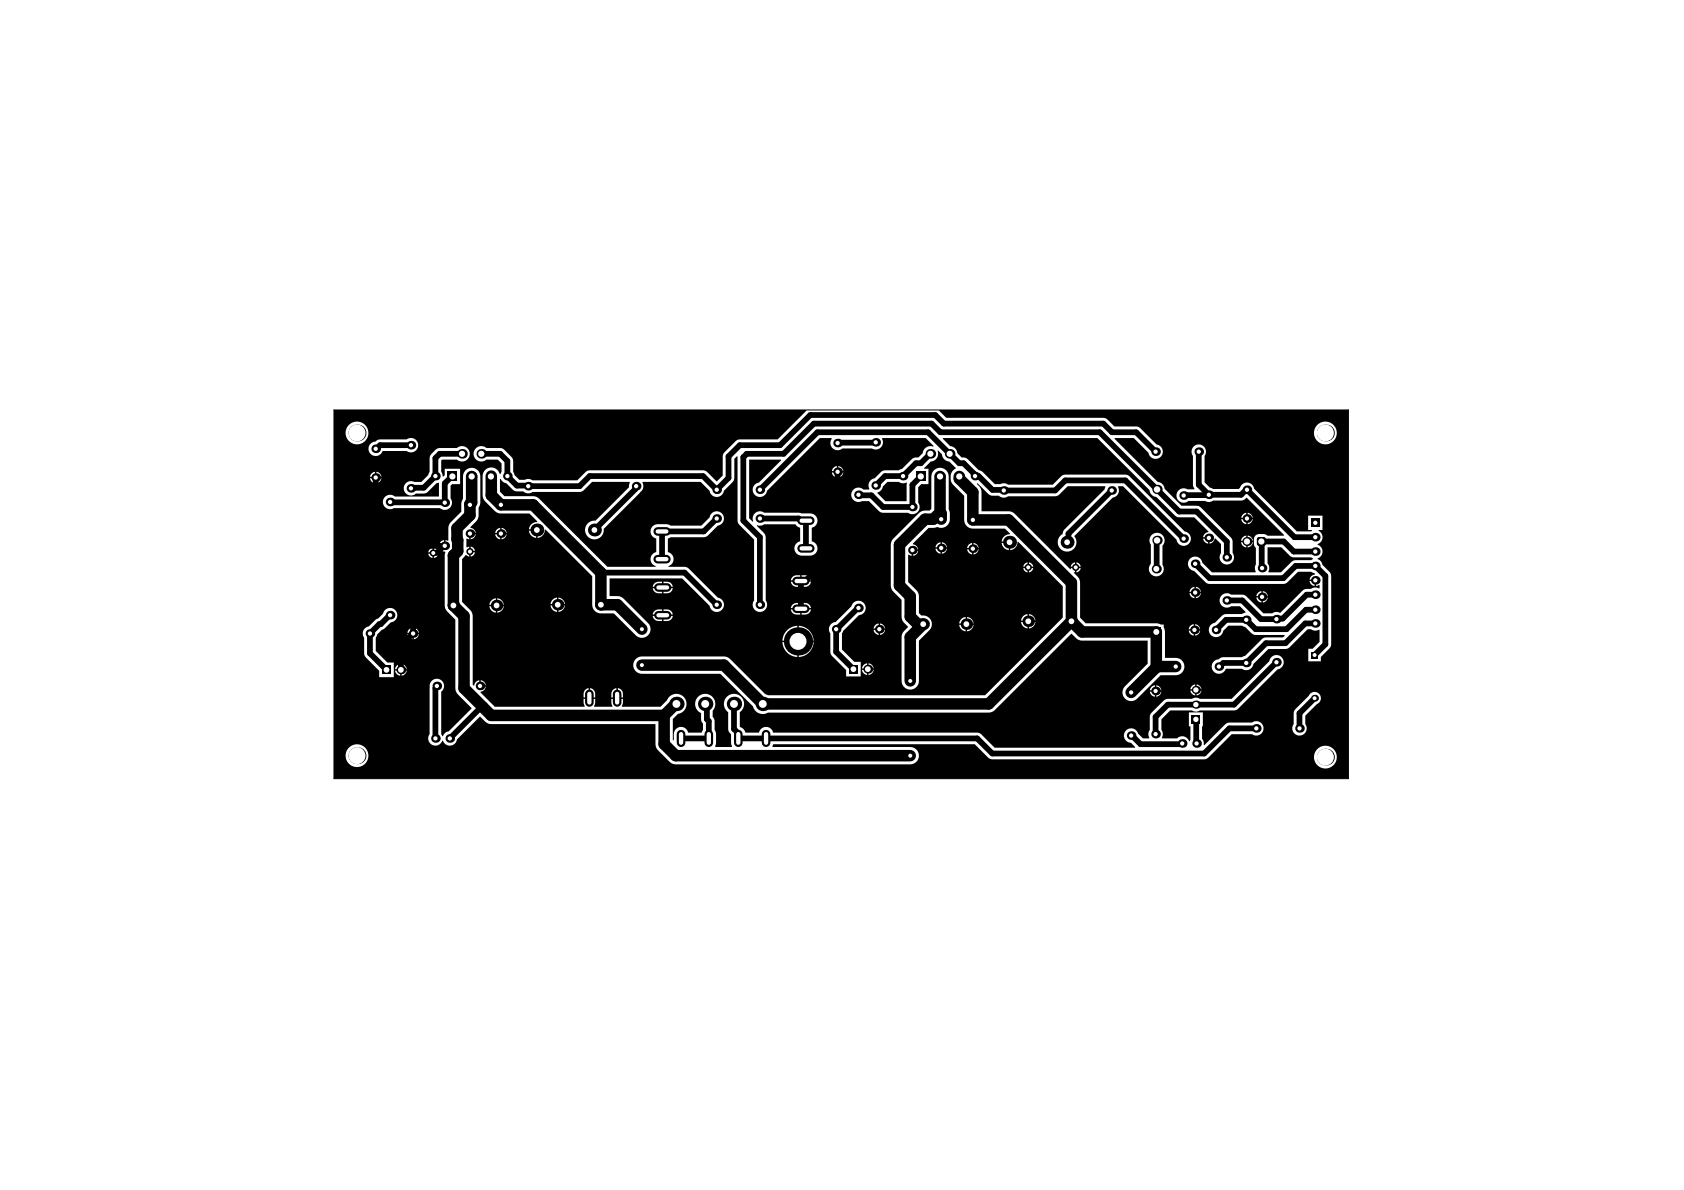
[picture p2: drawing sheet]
<svg xmlns="http://www.w3.org/2000/svg" width="297mm" height="210mm" viewBox="0 0 297 210" stroke-linecap="round" stroke-linejoin="round" font-family="sans-serif">
<path d="M58.9 72.3h178.9v65.1h-178.9z" fill="none" stroke="#000" stroke-width=".18"/>
<g fill="#000">
<path d="M155.7 85.8l.8-.8h2a1.24 1.24 0 0 0 1.4 .1l.1 .1-.1 3.2h-3.7l-1.4-1.4v-.1a1.23 1.23 0 0 0 .9-1.1zM223.6 96.5h2.4l1.5 1.5 .4 .3h3.3l.4 .2v.1l-.4 .2h-2.7l-.5 .1-2.1 2.1h-2.1l-.1-.2a1.23 1.23 0 0 0-.1-1.4z"/>
<path d="M58.9 72.3h83.3l.1 .1-5.1 5.1h-6.7l-.7 .3-2.2 2.2-.1 .5v3.4l-1.1 1-1.7-1.6-.7-.3h-20l-.7 .3-1.5 1.4h-7.9a1.24 1.24 0 0 0-1.3-.1h-1l-.8-.8-.3-.6v-2.1l-.3-.5-1.3-1.3-.7-.3h-2.4a1.36 1.36 0 0 0-1.9 .1 1.36 1.36 0 0 0 0 1.9 1.36 1.36 0 0 0 1.9 .1h2l.7 .6v1.5l-.2 .4h-.2a1.53 1.53 0 0 0-1.6-1.1 1.53 1.53 0 0 0-1.4 1.5v3.4l.1 .5 .4 .5 1.7 1.7 .5 .4 .6 .1h5l1.4 1.4-.1 .1h-.2a1.39 1.39 0 0 0-1.2 1.3h1.4v.1h.1v1.4l.4-.1a1.38 1.38 0 0 0 .9-1.3l.1-.1 8.3 8.2v5.2l.3 .8 .9 .6h2.6l4.1 4.1a1.53 1.53 0 0 0 2-.3 1.53 1.53 0 0 0-.1-2.1l-4.5-4.5a3.1 3.1 0 0 0-2.3-.3v-3.1h12.8l4.9 4.9v.3a1.28 1.28 0 0 0 2.2 .3 1.28 1.28 0 0 0-.8-2.1l-5.3-5.3-.6-.1h-2.8v-.1a1.27 1.27 0 0 0 .9-1.3 1.27 1.27 0 0 0-1-1.2v-2.4l.5-.2 6.1-.1 .5-.2 1.7-1.8 .3-.1a1.28 1.28 0 0 0 .3-2.2 1.28 1.28 0 0 0-2 .9l-1.5 1.4h-5.4l-.4-.2a4.4 4.4 0 0 0-2.5 .1 1.27 1.27 0 0 0-.6 1.3 1.27 1.27 0 0 0 1 1.1l-.1 2.4a1.28 1.28 0 0 0-1 1.2 1.28 1.28 0 0 0 1 1.3l-.1 .1h-8.5l-12.2-12.2-.9-.3h-5l-.8-.8v-2.2h.1a1.27 1.27 0 0 0 1 .7l1.1 1.2 .8 .3a2.96 2.96 0 0 1 1.8 .3l.9-.2h8.3l.8-.3 1.4-1.5h6.7l-.2 .9-5.9 5.9a1.66 1.66 0 0 0-1.8 1.6 1.66 1.66 0 0 0 1.7 1.7 1.66 1.66 0 0 0 1.6-1.8l6.7-6.8a1.25 1.25 0 0 0 .1-1.4l.1-.1h10.2l1.6 1.6v.3a1.28 1.28 0 0 0 1.4 .8 1.28 1.28 0 0 0 1.1-1.1l1.5-1.6 .3-.4v-3.7l.5-.4h.1v11.6l.3 .5 2.6 2.6v10.7a1.28 1.28 0 0 0 .2 1.7 1.28 1.28 0 0 0 1.7 0 1.28 1.28 0 0 0 .2-1.7v-11.2l-.3-.7-1.3-1.3v-.1l.7 .1 .6-.2h5.5l.5 .4 .3 .2v2.4a1.28 1.28 0 0 0-1 1.4 1.28 1.28 0 0 0 1.3 1.1h1.9a1.27 1.27 0 0 0 .9-1.3 1.27 1.27 0 0 0-1-1.2l.1-2.4a1.28 1.28 0 0 0 .9-1.4 1.28 1.28 0 0 0-1.3-1.1h-1.5l-.5-.2h-6.1l-.3-.1a1.28 1.28 0 0 0-1.4 .3 1.28 1.28 0 0 0-.2 1.3l-.2 .1-.6-.6v-10.3h5.6l.1 .1-3.9 3.9a1.28 1.28 0 0 0-1.1 1.4 1.28 1.28 0 0 0 1.2 1.2 1.28 1.28 0 0 0 1.3-1.1l9.3-9.3h2.1l-.1 .4a1.27 1.27 0 0 0 .4 1.5 1.27 1.27 0 0 0 1.6-.1h5.2l.2 .1a1.27 1.27 0 0 0 1.4-.3 1.27 1.27 0 0 0 .2-1.5v-.1h7.7l1.4 1.4a1.48 1.48 0 0 0-1.9 1.2l-.8 .8-1 .1-1.9 1.9-.6 .3h-2.6l-.5 .3-1.1 1.1h-.3a1.26 1.26 0 0 0-.6 1.8l-.1 .1h-1a1.27 1.27 0 0 0-2.1 .8 1.27 1.27 0 0 0 1.8 1.3h1.3l1.7 1.8 .5 .2 4.7 .1 .2 .1a1.28 1.28 0 0 0 1.5-.4 1.28 1.28 0 0 0 .1-1.5v-2.8l.5-.5h1.3v-2.7h-.8v-.1l1.2-1.2a1.45 1.45 0 0 0 1.3-1.9l.7 .6v.5a1.34 1.34 0 0 0 1.2 .8l1.2 1.1v.2a1.84 1.84 0 0 0-.5 2.8l2 2v4.2a1.53 1.53 0 0 0 1.5 1.5h5.7l.9 .9-.1 .1h-.2a1.39 1.39 0 0 0-1.2 1.3h1.4v.1h.1v1.4l.4-.1a1.38 1.38 0 0 0 .9-1.3h.1l7.9 7.8v5.6l-13.7 13.6h-38.3l-.5-.2-6.2-6.2-.5-.3-.6-.1h-14.5a1.53 1.53 0 0 0-1.5 1.5 1.53 1.53 0 0 0 1.5 1.5h13.9l5.7 5.8a1.77 1.77 0 0 0 2.7 1.1h39.2l.8-.5 13.5-13.5a2.5 2.5 0 0 0 1.9 1.3h11.5v4.1l-4.2 4.2a1.53 1.53 0 0 0 .3 2 1.53 1.53 0 0 0 2.1-.1l4.1-4.1h2.7a1.53 1.53 0 0 0 1.5-1.5 1.53 1.53 0 0 0-1.5-1.6h-1.9v-4.5l-.2-1.3-1.3-.3h-12.5l-1-.9v-6.5a2.5 2.5 0 0 0-1.1-1.5h.2v-.8h-.7l-.1 .2-10-10-.9-.2h-4.8v-3.7l-.2-.5-.6-.6 .1-.2 1.9 1.9 .8 .3a2.97 2.97 0 0 1 1.8 .4l.9-.3h8.3l.7-.3 1.5-1.4h6.6l-.1 .5-7.1 7.1-.3 .7a1.67 1.67 0 0 0-.6 2.4 1.67 1.67 0 0 0 2.4 .5 1.67 1.67 0 0 0 .3-2.4l6.8-6.8 .3-.1a1.26 1.26 0 0 0 .6-1.8v-.1h.9l9.4 9.4 .1 .3a1.28 1.28 0 0 0 2.2 .3 1.28 1.28 0 0 0-.8-2.1l-9.8-9.7-.4-.2-10.9-.1-.7 .3-1.5 1.5h-7.9a1.24 1.24 0 0 0-1.3-.1h-1l-2.2-2.1-.8-.5-1.8-1.8-.5-.3h-.6l-.7-.8-.1-.4a1.34 1.34 0 0 0-1.2-.8l-1.3-1.3v-.1h27.3l9.2 9.1v.4a1.32 1.32 0 0 0 1.2 .9l3.5 3.4 .5 .2h2.7l2.5 2.4-.1 .2a1.02 1.02 0 0 0-.9 .9h1v.1h.2v1l.2-.1a1.02 1.02 0 0 0 .6-.8l.2-.1 1 1.1v1.5l-.2 .3a1.28 1.28 0 0 0 1.4 1.8 1.28 1.28 0 0 0 .8-2.1v-2l-.1-.5-5.5-5.5-.7-.3h-2.7l-3-3-.1-.4a1.32 1.32 0 0 0-1.1-.8l-7.6-7.6v-.1h3.4l2.6 2.6a1.28 1.28 0 0 0 1.3 1 1.28 1.28 0 0 0 1.2-1.2 1.28 1.28 0 0 0-1.1-1.3l-3.1-3-.5-.2h-3.8l-1.3-1.2-.4-.3h-28l-1.3-1.3 .1-.1h72.1v65.1h-178.9zM231.8 76.4a2.02 2.02 0 0 0 4 0 2.02 2.02 0 0 0-4 0zM61 76.4a2.02 2.02 0 0 0 4 0 2.02 2.02 0 0 0-4 0zM67.8 87.8a1.27 1.27 0 0 0 .1 1.6 1.27 1.27 0 0 0 1.6 .2h8.1a1.27 1.27 0 0 0 1.7 0 1.27 1.27 0 0 0 .2-1.7v-2.2l.3-.3h1.4v-2.7h-2.8v1.1l-.2 .3-.1-.1-.3-.8v-2l.2-.1h2.6a1.36 1.36 0 0 0 1.9-.1 1.36 1.36 0 0 0 0-1.9 1.36 1.36 0 0 0-1.9-.1h-3a1.91 1.91 0 0 0-1.5 1.1l-.3 .4v2.7l-.3 .6-1.2 1.2h-1.2a1.27 1.27 0 0 0-1.9 1.3 1.27 1.27 0 0 0 2.2 .8h1.3l.6-.2 1.7-1.7h.4v2.4l-7.8-.1a1.28 1.28 0 0 0-1.8 .3zM65.3 78.4a1.28 1.28 0 0 0 .4 1.9 1.28 1.28 0 0 0 1.8-.8h4.2a1.28 1.28 0 0 0 1.7-.1 1.28 1.28 0 0 0 0-1.7 1.28 1.28 0 0 0-1.7-.2h-4.9l-.6 .4-.4 .1zM147.9 82.2v.9h.9a1.02 1.02 0 0 0-.9-.9zM146.9 82.6l-.2 .5h.9v-.9zM66.4 83.2v.9h.9a1.02 1.02 0 0 0-.9-.9zM65.5 83.6l-.2 .5h.8v-.9zM147.9 83.3v.9a1.02 1.02 0 0 0 .9-.9zM146.7 83.3v.1a1.02 1.02 0 0 0 .9 .8v-.9zM66.4 84.4v.8a1.02 1.02 0 0 0 .9-.8zM65.3 84.4a1.02 1.02 0 0 0 .8 .8v-.8zM210.4 78.9a1.27 1.27 0 0 0 0 1.5v5.1l.3 .7-.1 .1h-1.2a1.27 1.27 0 0 0-1.6 .3 1.27 1.27 0 0 0 .1 1.7 1.27 1.27 0 0 0 1.7 .1h3a1.23 1.23 0 0 0 1.4-.1h4.9l.5-.1 .5-.4 6.6 6.6-.1 .1h-2.9a2.03 2.03 0 0 0-1.9-.2l-.2 .2a2.03 2.03 0 0 0-.1 1.9l.2 .2v3a1.2 1.2 0 0 0 0 1.2v.2h-7.7l-1.7-1.7a1.28 1.28 0 0 0-1.3-1.1 1.28 1.28 0 0 0-1.3 1.2 1.28 1.28 0 0 0 1.1 1.3l2 2 .8 .3h13l.7-.3 1.9-1.9h2.2l.6 .3 .2 .1-.1 .1a1.02 1.02 0 0 0-.9 .9h1v.2h.1v1l.7-.2v.5l-.2 .1a1.23 1.23 0 0 0-1.4 .1 1.61 1.61 0 0 0-1.4 .3l-4 3.9-.2-.1a1.27 1.27 0 0 0-1.2 .2h-1.6l-3.2-3.2-.5-.1h-1.9a1.28 1.28 0 0 0-1.8 .2 1.28 1.28 0 0 0 0 1.7 1.28 1.28 0 0 0 1.8 .1h1.5l1 1v.2l-.6 .2h-3.1l-.5 .3-1.2 1.2a1.28 1.28 0 0 0-1.1 1.4 1.28 1.28 0 0 0 1.2 1.2 1.28 1.28 0 0 0 1.4-1.1l.9-.9h2.4l.5 .2 1.1 1.1 .5 .3h5.4v.1l-.3 .3h-3l-.5 .2-3.2 3.1-.5 .2h-3.3l-.8 .3a1.31 1.31 0 0 0-1.3 1.6 1.31 1.31 0 0 0 1.8 1l.5-.4 .2-.4h2.9a1.28 1.28 0 0 0 2-.9l2.6-2.6h3l.6-.2 3.4-3.3h.5a1.25 1.25 0 0 0 1.4 .1h.2v2.1l-1.3 1.2h-.7v2.2h2.2v-.7l1.5-1.5 .3-.5v-12.3l-.3-.7-1.2-1.3a1.25 1.25 0 0 0-.9-1v-.1a1.27 1.27 0 0 0 .9-1.2 1.27 1.27 0 0 0-.9-1.2v-.1a1.26 1.26 0 0 0 .9-1.2 1.26 1.26 0 0 0-.7-1.2v-.1h.7v-2.5h-2.6v2.5h.7v.1l-.2 .1h-2.5l-7.5-7.5a1.27 1.27 0 0 0-1.1-1.1 1.27 1.27 0 0 0-1.4 .9l-.2 .3h-4.5l-.6-.3-.9-.9v-4.7a1.28 1.28 0 0 0-.3-1.8 1.28 1.28 0 0 0-1.8 .3zM164.7 83l-.4 .7v6.1l-.3 .3a2.18 2.18 0 0 0-1.9 .4l-4.5 4.5-.4 .8v7.8l.4 .8 1.4 1.4 .1 3.3a2.6 2.6 0 0 0 1.1 1.5 2.37 2.37 0 0 0-1.2 1.8v7.7a1.53 1.53 0 0 0 1.6 1.5 1.53 1.53 0 0 0 1.5-1.5v-7.1l1.9-1.9 .4-1-.2-.7-.4-.5-.5-.3h-.8l-.4-.5v-2.9l-.1-.6-.4-.5-1.4-1.5v-4.7l.6 .2v-1.1h.1v-.1h1.1a1.02 1.02 0 0 0-.9-.9l-.1-.1 2.8-2.8h1.1a.62 .62 0 0 1 .8 0 1.53 1.53 0 0 0 1.8-1.5 2.57 2.57 0 0 0-.2-1.7v-5.9a1.53 1.53 0 0 0-.9-1.4 1.53 1.53 0 0 0-1.7 .4zM220.1 90.4v.9h.9a1.02 1.02 0 0 0-.9-.9zM219.1 90.8l-.2 .5h.9v-.9zM220.1 91.6v.9a1.02 1.02 0 0 0 .9-.9zM218.9 91.6a1.02 1.02 0 0 0 .9 .9v-.9zM88.5 93.1v.9h.9a1.02 1.02 0 0 0-.9-.9zM87.5 93.5l-.2 .5h.9v-.9zM93.3 93.6v.1a1.39 1.39 0 0 0 1.3 1.2v-1.3zM88.5 94.2v.9a1.02 1.02 0 0 0 .9-.9zM87.3 94.2v.1a1.02 1.02 0 0 0 .9 .8v-.9zM83 94.2v.9a1.02 1.02 0 0 0 .9-.9zM82.1 83l-.3 .5-.1 .5-.1 4.1a3 3 0 0 0-.2 2.2l-1.9 1.8-.3 .5-.1 .6v2.1l-.1 .1-.4-.1v1h-.1v.1h-1.1a1.14 1.14 0 0 0 1.1 1v9.7l.3 .7 1.5 1.5v12.4l.5 .8 2.4 2.4-4 4.1a1.25 1.25 0 0 0-1.1 .8h-.1l-.2-.3v-7.5a1.3 1.3 0 0 0-.4-2.2 1.3 1.3 0 0 0-1.6 1.6v8.1l-.2 .3a1.28 1.28 0 0 0 .8 1.6 1.28 1.28 0 0 0 1.6-.7h.2a1.28 1.28 0 0 0 1.3 .8 1.28 1.28 0 0 0 1.1-1.1l4.1-4 1.1 1.1 .8 .2h29v3.6l.1 .5 .4 .5 2 2.1 .8 .4h41.7a1.53 1.53 0 0 0 1.5-1.5 1.53 1.53 0 0 0-1.5-1.5h-24.3l-.1-.2 .2-.3h35.5l2.4 2.3 .7 .3h37.4l.7-.3 4.2-4.1h3.5l.3 .2a1.28 1.28 0 0 0 1.8-1.4 1.28 1.28 0 0 0-2.1-.8h-4l-.5 .1-3.9 3.8h-.1l-.1-.8-.2-.3 .2-4.6h-2.5v2.4h.3v2.4l-.1 .2-.2-.1a1.27 1.27 0 0 0-2.1-.4h-2.6l-.1-.1a1.23 1.23 0 0 0 0-1.4v-1.8l1.5-1.6h3.8l.3 .1a1.21 1.21 0 0 0 1.1-.1h6.1l.5-.1 7.1-7.1 .3-.1a1.28 1.28 0 0 0 .3-2.2 1.28 1.28 0 0 0-2 .8l-6.7 6.7h-5.6a1.2 1.2 0 0 0-1.4 0h-4.2l-.5 .1-2.6 2.5-.1 .5v2.3l-.1 .3a1.22 1.22 0 0 0 0 1.1v.1h-1.1l-.9-.9a1.28 1.28 0 0 0-2.2-.3 1.28 1.28 0 0 0 1 2l.7 .8v.1h-24.8l-2.3-2.4-.7-.3h-36a1.27 1.27 0 0 0-1.3-1 1.27 1.27 0 0 0-1.2 1h-2.4a1.53 1.53 0 0 0-1-1v-2.6l.1-.1a1.78 1.78 0 0 0 .1-2.6 1.78 1.78 0 0 0-2.6 .1 1.78 1.78 0 0 0 .3 2.6v3l.2 .5 .3 .4v1.5l.2 .7-2.9 .1 .1-.5a4.4 4.4 0 0 0-.2-2.4l-.1-2-.3-.5a2.14 2.14 0 0 1 .4-1.7 1.78 1.78 0 0 0-1.1-2.2 1.78 1.78 0 0 0-2.3 1 1.78 1.78 0 0 0 1 2.3 1.92 1.92 0 0 0 .3 1.8v1.1l-.2 .5h-2.4a1.28 1.28 0 0 0-1.4-1 1.28 1.28 0 0 0-1.2 1.3v1l-.1 .1v-3.8l.9-.9h.2a1.78 1.78 0 0 0 .8-2.9 1.78 1.78 0 0 0-2.9 .5l-1.2 1.2h-6.8l.2-1.4h-2.1l.2 1.4h-3.2v-.2a1.48 1.48 0 0 0 .2-1.2h-2.1a1.48 1.48 0 0 0 .3 1.2l-.1 .2h-15.8l-2.6-2.6 .1-.1a1.02 1.02 0 0 0 .9-.9h-1v-.1h-.2v-1l-.2 .1a1.01 1.01 0 0 0-.6 .8h-.2l-.1-.1v-12.1l-.3-.9-1.6-1.6v-7.6l.6-.7 .7 .3v-1.8l-.5 .1-.1-1.4 .2-.1 .4 .1v-1h.1v-.1h1a1.02 1.02 0 0 0-.9-.9v-.1l1.2-1.3 .2-.5v-1.7l.3-.9v-4.6a1.53 1.53 0 0 0-.9-1.4 1.53 1.53 0 0 0-1.7 .4zM220.1 94.5v.9h.9a1.06 1.06 0 0 0-.9-.9zM219.1 94.9l-.2 .5h.9v-.9zM212.2 95a1.02 1.02 0 0 0 .9 .9v-.9zM77.6 95.7l-.2 .4h.9v-.8zM166.1 95.6v.9h.9a1.02 1.02 0 0 0-.9-.9zM165.2 96l-.2 .5h.9v-.9zM220.1 95.6v1a1.06 1.06 0 0 0 .9-1zM218.9 95.6v.1a1.06 1.06 0 0 0 .9 .9v-1zM171.7 95.8v.9l.9-.1a1.02 1.02 0 0 0-.9-.8zM170.8 96.2l-.2 .5h.9v-.9zM176.7 95.8a1.39 1.39 0 0 0 1.2 1.2v-1.2zM83 96.4v.8h.8l-.4-.6zM76.5 96.7v.7h.8l-.2-.4zM75.7 97l-.2 .4h.8v-.7zM166.1 96.8v.9a1.02 1.02 0 0 0 .9-.9zM165 96.8a1.02 1.02 0 0 0 .9 .9v-.9zM171.7 96.9v.9a1.02 1.02 0 0 0 .9-.9zM170.6 96.9a1.02 1.02 0 0 0 .9 .9v-.9zM161.1 97.2v.9a1.02 1.02 0 0 0 .9-.9zM83 97.4v.8l.4-.2 .4-.6zM76.5 97.7v.7l.6-.3 .2-.4zM75.5 97.7l.2 .4 .6 .3v-.7zM189.9 99.2v.8h.7l-.1-.5zM189 99.5l-.1 .5h.7v-.8zM181.5 99.2v.8h.8l-.2-.5zM180.7 99.5l-.2 .5h.7v-.8zM189.9 100.2v.8l.4-.2 .3-.6zM181.5 100.2v.8l.4-.2 .4-.6zM180.5 100.2l.3 .6 .4 .2v-.8zM203 94.5a1.33 1.33 0 0 0 0 1.6v3.4a1.31 1.31 0 0 0 0 1.7 1.31 1.31 0 0 0 1.8 .2 1.31 1.31 0 0 0 .2-1.8v-3.4a1.34 1.34 0 0 0 0-1.9 1.34 1.34 0 0 0-2 .2zM141.4 101.5v.9h1.6v-.2a1.25 1.25 0 0 0-1.6-.7zM139.8 101.8l-.3 .6h1.6v-.9a1.49 1.49 0 0 0-1.3 .3zM231 102.5a1.02 1.02 0 0 0 .9 .9v-.9zM117 102.6v.9h1.7v-.1a1.25 1.25 0 0 0-1.7-.8zM115.4 102.9l-.3 .6h1.7v-.9a1.49 1.49 0 0 0-1.4 .3zM141.4 102.6v.9a1.22 1.22 0 0 0 1.6-.9zM139.5 102.6v.2a1.25 1.25 0 0 0 1.6 .7v-.9zM210.9 103.5v.9h.9a1.02 1.02 0 0 0-.9-.9zM210 103.9l-.2 .5h.9v-.9zM117 103.8v.9a1.22 1.22 0 0 0 1.7-.9zM115.1 103.8l.1 .1a1.25 1.25 0 0 0 1.6 .8v-.9zM222.7 104.3v.8h.9a1.02 1.02 0 0 0-.9-.8zM221.8 104.7l-.2 .4h.9v-.8zM210.9 104.6v.9a1.02 1.02 0 0 0 .9-.9zM209.8 104.6a1.02 1.02 0 0 0 .9 .9v-.9zM222.7 105.4v.9a1.02 1.02 0 0 0 .9-.9zM221.6 105.4a1.02 1.02 0 0 0 .9 .9v-.9zM98.5 105.4v1.1h1.1a1.27 1.27 0 0 0-1.1-1.1zM97.4 105.9l-.3 .6h1.1v-1.1l-.3 .1zM87.7 105.5v1.2l1.2-.1a1.27 1.27 0 0 0-1.2-1.1zM86.6 106l-.3 .7h1.2v-1.2l-.4 .1zM141.4 106.4v.9h1.6v-.2a1.25 1.25 0 0 0-1.6-.7zM139.8 106.7l-.3 .6h1.6v-.9a1.49 1.49 0 0 0-1.3 .3zM98.5 106.8v1.1a1.27 1.27 0 0 0 1.1-1.1zM97.1 106.8a1.27 1.27 0 0 0 1.1 1.1v-1.1zM87.7 106.9l.1 1.2a1.27 1.27 0 0 0 1.1-1.2zM86.3 106.9v.1a1.27 1.27 0 0 0 1.2 1.1v-1.2zM117 107.5v.9h1.7v-.1a1.25 1.25 0 0 0-1.7-.8zM115.4 107.8l-.3 .6h1.7v-.9a1.49 1.49 0 0 0-1.4 .3zM141.4 107.5v.9a1.22 1.22 0 0 0 1.6-.9zM139.5 107.5v.1a1.25 1.25 0 0 0 1.6 .8v-.9zM181.5 108.3v1.2l1.1-.1a1.27 1.27 0 0 0-1.1-1.1zM180.4 108.8l-.3 .7h1.1v-1.2l-.3 .1zM117 108.6v.9a1.22 1.22 0 0 0 1.7-.9zM115.1 108.6l.1 .2a1.25 1.25 0 0 0 1.6 .7v-.9zM170.6 108.8v1.2l1.1-.1a1.27 1.27 0 0 0-1.1-1.1zM169.4 109.3l-.2 .7h1.1v-1.2l-.3 .1zM181.5 109.7v1.2a1.27 1.27 0 0 0 1.1-1.2zM180.1 109.7v.1a1.27 1.27 0 0 0 1.1 1.1v-1.2zM155.2 110v.9l.9-.1a1.02 1.02 0 0 0-.9-.8zM154.3 110.4l-.2 .5h.9v-.9zM210.8 110.1v.9h.9a1.02 1.02 0 0 0-.9-.9zM209.9 110.5l-.2 .5h.9v-.9zM170.6 110.2v1.2a1.27 1.27 0 0 0 1.1-1.2zM169.2 110.2v.1a1.27 1.27 0 0 0 1.1 1.1v-1.2zM73 110.7v.9h.9a1.02 1.02 0 0 0-.9-.9zM72.1 111.1l-.2 .5h.8v-.9zM155.2 111.1v.9a1.02 1.02 0 0 0 .9-.9zM154.1 111.1a1.02 1.02 0 0 0 .9 .9v-.9zM210.8 111.2v.9a1.02 1.02 0 0 0 .9-.9zM209.7 111.2a1.02 1.02 0 0 0 .9 .9v-.9zM73 111.9v.9a1.02 1.02 0 0 0 .9-.9zM71.9 111.9a1.02 1.02 0 0 0 .8 .9v-.9zM140.9 110.4v2.6h2.6a2.74 2.74 0 0 0-2.6-2.6zM138.7 111.3a2.71 2.71 0 0 0-.7 1.7h2.6v-2.6h-.1a2.76 2.76 0 0 0-1.8 .9zM140.9 113.3v2.6a2.74 2.74 0 0 0 2.6-2.6zM138 113.3a2.74 2.74 0 0 0 2.6 2.6v-2.6zM153.2 117v.9h.9a1.04 1.04 0 0 0-.9-.9zM152.2 117.4l-.2 .5h.9v-.9zM70.8 117.1v.9h.9a1.04 1.04 0 0 0-.9-.9zM69.9 117.5l-.2 .5h.9v-.9zM153.2 118.2v.9a1.04 1.04 0 0 0 .9-.9zM152 118.2a1.04 1.04 0 0 0 .9 .9v-.9zM70.8 118.3v.9a1.04 1.04 0 0 0 .9-.9zM69.7 118.3a1.04 1.04 0 0 0 .9 .9v-.9zM146.5 110.2a1.27 1.27 0 0 0 0 1.5v3.6l.3 .4 2.4 2.5v1.1h2.6v-2.6h-1.1l-2.2-2.1v-2.9l.2-.4 2.8-2.8a1.27 1.27 0 0 0 1.2-1.2 1.27 1.27 0 0 0-1.1-1.3 1.27 1.27 0 0 0-1.4 .9l-2.8 2.8-.4 .1zM64.2 111a1.27 1.27 0 0 0 0 1.5l.1 3 .2 .5 2.4 2.3v1.1h2.6v-2.5h-1.2l-2-2.1v-2.3l.2-.6 2.4-2.1a1.27 1.27 0 0 0 1.2-1.3 1.27 1.27 0 0 0-1.1-1.3 1.27 1.27 0 0 0-1.4 1l-2.5 2.3zM84.8 120v.9h.9a1.02 1.02 0 0 0-.9-.9zM211.1 120.7v.9h.8l-.2-.5zM210.2 121.1l-.2 .5h.8v-.9zM204 120.9v.9h.8a1.02 1.02 0 0 0-.8-.9zM203 121.3l-.2 .5h.9v-.9zM211.1 121.8v.9l.4-.2 .4-.7zM210 121.8l.3 .7 .5 .2v-.9zM204 122v.9a1.02 1.02 0 0 0 .8-.9zM202.8 122a1.02 1.02 0 0 0 .9 .9v-.9zM104.1 121.4v1.6h.9a1.22 1.22 0 0 0-.9-1.6zM109 121.4v1.6h.9a1.22 1.22 0 0 0-.9-1.6zM103.2 121.7a1.49 1.49 0 0 0-.3 1.3h.9v-1.6zM108.1 121.7a1.49 1.49 0 0 0-.3 1.3h.9v-1.6zM231 122.5l-2.7 2.8-.1 .5v1.9a1.28 1.28 0 0 0 .2 1.7 1.28 1.28 0 0 0 1.7 0 1.28 1.28 0 0 0 .1-1.7v-1.5l2.1-2a1.12 1.12 0 0 0 .5-1.7 1.12 1.12 0 0 0-1.8 0zM61 133.3a2.02 2.02 0 0 0 4 0 2.02 2.02 0 0 0-4 0zM231.8 133.5a2.02 2.02 0 0 0 4 0 2.02 2.02 0 0 0-4 0z"/>
<circle cx="160.6" cy="120.1" r=".63"/>
</g>
<g fill="none" stroke="#000" stroke-width="1">
<path d="M72.5 78.5h-5.5l-.7 .7M154.5 78l-6.8 .1M203.8 79.7l-3.4-3.5h-4.3l-1.5-1.5h-28.1l-1.5-1.5h-22.1l-5.3 5.3h-7.1l-2 2v3.8l-2.1 2.1-2.4-2.4h-20l-1.8 1.8-11-.1-1.7-1.7v-2.7l-1.3-1.3h-3.3M211.4 79.7v5.8l1.8 1.8M66.3 84.2v8.7l3.4 3.4h8.8M72.7 96.3l.2 .1v15.3l-2.2 2.2v4.3M78.3 96.3l-1.2 1.2h-.7M79.7 84l-1.2 1.3v3.4l-9.7-.2M81.5 80h-3.9l-.8 .8v3.2l-2.1 2h-2.1l-.1 .1M112.2 85.8l-.1 .4-7.3 7.3M126.4 91.5l-2.3 2.2h-7.3v4.9M134 91.5h6.9l.4 .3h.9v4.9"/>
<path d="M147.7 83.2v13.6l-5.7 5.7h-.7v4.9l-.3 .2M162.4 84l-1.5 1.5v3.9h-5.1l-2.1-2h-2.2l-.1-.1M164.1 80l-1.7 1.7h-.8l-2.3 2.3h-3.2l-1.6 1.6M167.5 80h.1M172 84h.6l2.5 2.4h1.9l.1 .1h9l1.8-1.8h10.6l10.3 10.3M172 83.8l-2-2.1h-.8l-5.5-5.5h-19.5l-10.2 10.2M196.1 86.5l-7.6 7.6v1.3l-.3 .2M204.1 95.3l-.1 5.1M210.8 99.4l2.6 2.6h13l2.1-2.2h3.5l1.8 1.8v12l-1.9 1.9M213.2 87.3h5.7l.9-.9h.2l8.3 8.4h3.7M213.2 87.3l-4.4 .1M216.4 98.3v-2.8l-5.3-5.3h-3.1l-14-14h-28.1l-1.6-1.5h-20.7l-5.4 5.3h-6.5l-.6 .6v11.2l2.9 2.9v12"/>
<path d="M232 97.3h-3.8l-1.8-1.8h-3.9l.1 4.7M68.8 108.5l-1.6 1.6h-.3l-1.6 1.6v3.5l2.9 3M106 101h14.7l5.7 5.7M151.4 107.2l-3.9 3.8v4l3 3M225.2 116.8l-7.5 7.5h-11.7l-2.2 2.1v3.1M231.9 107.6h-1.5l-3.5 3.4h-5.4l-1.7-1.7h-3.5l-1.8 1.8M232 110h-1.8l-3.5 3.5h-3.4l-3.5 3.4h-4l-.8 .7M232 104.9h-1.5l-4.2 4.2-1.1 .1h-2.8l-3.3-3.3h-2.7M77.1 121l-.3 .4v8.9M85.1 124.7h-.2l-5.6 5.6M124.4 124.2l.3 .3v2.4l.3 .3v3.1h-4.9M129.5 124.2v4.4l.7 .8v.9h42.2l2.6 2.6h37.4l4.4-4.4h4.8"/>
<path d="M199.5 129.7h.2l1.5 1.6h7.1l.2-.2M210.9 126.9l.2 4.2M231.9 123.2l-2.7 2.6v2.7"/>
</g>
<path d="M83.2 84v4.6l-.3 .3v2l-2.3 2.3 .1 4-.7 .8v8.8l1.8 1.9v12.7l4.8 4.8h30.5M86.7 84v3.4l1.7 1.6h5.6l12 12v5.7h2.9l4.3 4.3M165.3 90.9l-.7 .7h-1.4l-4.5 4.5v7.2l1.9 1.9v3.6l1.3 1.3h.9l-2.2 2.3v7.7M165.8 84v6.4l.2 .2v1M169.2 84v.4l2.4 2.4v4.9h6.3l11.1 11.1v6.8M189 109.6l1.9 1.9h13.1v6.2M189 109.6l-14.6 14.6h-39.9l-6.8-6.9h-14.5M207.4 117.6h-3.3l-4.6 4.5M117.1 126.2v5.1l2.1 2h41.4M119.3 124.2h-.1l-2.1 2" fill="none" stroke="#000" stroke-width="2"/>
<circle cx="160.6" cy="120.1" r=".36" fill="#fff"/>
<circle cx="189.7" cy="100.1" r=".63" fill="#000"/>
<circle cx="189.7" cy="100.1" r=".36" fill="#fff"/>
<circle cx="181.4" cy="100.1" r=".63" fill="#000"/>
<circle cx="181.4" cy="100.1" r=".36" fill="#fff"/>
<circle cx="160.6" cy="133.3" r=".63" fill="#000"/>
<circle cx="160.6" cy="133.3" r=".36" fill="#fff"/>
<circle cx="82.9" cy="97.3" r=".63" fill="#000"/>
<circle cx="82.9" cy="97.3" r=".36" fill="#fff"/>
<circle cx="113.2" cy="117.3" r=".63" fill="#000"/>
<circle cx="113.2" cy="117.3" r=".36" fill="#fff"/>
<circle cx="113.2" cy="111" r=".63" fill="#000"/>
<circle cx="113.2" cy="111" r=".36" fill="#fff"/>
<circle cx="76.4" cy="97.5" r=".63" fill="#000"/>
<circle cx="76.4" cy="97.5" r=".36" fill="#fff"/>
<circle cx="63" cy="133.3" r="1.5" fill="#000"/>
<circle cx="63" cy="133.3" r="1.5" fill="#fff"/>
<circle cx="76.8" cy="130.3" r=".76" fill="#000"/>
<circle cx="76.8" cy="130.3" r=".38" fill="#fff"/>
<circle cx="79.3" cy="130.3" r=".76" fill="#000"/>
<circle cx="79.3" cy="130.3" r=".38" fill="#fff"/>
<circle cx="84.7" cy="121" r=".76" fill="#000"/>
<circle cx="84.7" cy="121" r=".38" fill="#fff"/>
<circle cx="77.1" cy="121" r=".76" fill="#000"/>
<circle cx="77.1" cy="121" r=".38" fill="#fff"/>
<path d="M67.4 117.4h1.6v1.5h-1.6z" fill-rule="evenodd" fill="#000"/>
<circle cx="68.2" cy="118.2" r=".51" fill="#fff"/>
<circle cx="70.7" cy="118.2" r=".78" fill="#000"/>
<circle cx="70.7" cy="118.2" r=".51" fill="#fff"/>
<circle cx="65.3" cy="111.7" r=".76" fill="#000"/>
<circle cx="65.3" cy="111.7" r=".38" fill="#fff"/>
<circle cx="72.9" cy="111.7" r=".76" fill="#000"/>
<circle cx="72.9" cy="111.7" r=".38" fill="#fff"/>
<circle cx="68.8" cy="108.5" r=".76" fill="#000"/>
<circle cx="68.8" cy="108.5" r=".38" fill="#fff"/>
<circle cx="87.6" cy="106.8" r="1.01" fill="#000"/>
<circle cx="87.6" cy="106.8" r=".51" fill="#fff"/>
<circle cx="80" cy="106.8" r="1.01" fill="#000"/>
<circle cx="80" cy="106.8" r=".51" fill="#fff"/>
<circle cx="78.5" cy="96.3" r=".76" fill="#000"/>
<circle cx="78.5" cy="96.3" r=".38" fill="#fff"/>
<circle cx="82.9" cy="94.1" r=".76" fill="#000"/>
<circle cx="82.9" cy="94.1" r=".38" fill="#fff"/>
<circle cx="88.4" cy="94.1" r=".76" fill="#000"/>
<circle cx="88.4" cy="94.1" r=".38" fill="#fff"/>
<circle cx="82.9" cy="89" r=".76" fill="#000"/>
<circle cx="82.9" cy="89" r=".38" fill="#fff"/>
<circle cx="88.4" cy="89" r=".76" fill="#000"/>
<circle cx="88.4" cy="89" r=".38" fill="#fff"/>
<circle cx="78.5" cy="88.7" r=".76" fill="#000"/>
<circle cx="78.5" cy="88.7" r=".38" fill="#fff"/>
<circle cx="68.8" cy="88.5" r=".76" fill="#000"/>
<circle cx="68.8" cy="88.5" r=".38" fill="#fff"/>
<circle cx="72.5" cy="86.1" r=".76" fill="#000"/>
<circle cx="72.5" cy="86.1" r=".38" fill="#fff"/>
<circle cx="66.3" cy="84.2" r=".76" fill="#000"/>
<circle cx="66.3" cy="84.2" r=".38" fill="#fff"/>
<circle cx="86.6" cy="84" r=".85" fill="#000"/>
<circle cx="86.6" cy="84" r=".55" fill="#fff"/>
<path d="M78.9 83.2h1.7v1.7h-1.7z" fill-rule="evenodd" fill="#000"/>
<circle cx="79.8" cy="84" r=".55" fill="#fff"/>
<circle cx="83.2" cy="84" r=".85" fill="#000"/>
<circle cx="83.2" cy="84" r=".55" fill="#fff"/>
<circle cx="76.8" cy="84" r=".76" fill="#000"/>
<circle cx="76.8" cy="84" r=".38" fill="#fff"/>
<circle cx="81.5" cy="80" r=".85" fill="#000"/>
<circle cx="81.5" cy="80" r=".55" fill="#fff"/>
<circle cx="84.9" cy="80" r=".85" fill="#000"/>
<circle cx="84.9" cy="80" r=".55" fill="#fff"/>
<circle cx="66.3" cy="79.2" r=".76" fill="#000"/>
<circle cx="66.3" cy="79.2" r=".38" fill="#fff"/>
<circle cx="72.5" cy="78.5" r=".76" fill="#000"/>
<circle cx="72.5" cy="78.5" r=".38" fill="#fff"/>
<circle cx="63" cy="76.4" r="1.5" fill="#000"/>
<circle cx="63" cy="76.4" r="1.5" fill="#fff"/>
<path d="M120.1 129.5v1.5M125 129.5v1.5M130.2 129.5v1.5M135.1 129.5v1.5" fill="none" stroke="#000" stroke-width="1.5"/>
<path d="M120.1 129.5v1.5M125 129.5v1.5M130.2 129.5v1.5M135.1 129.5v1.5" fill="none" stroke="#fff" stroke-width=".76"/>
<circle cx="119.3" cy="124.2" r="1.27" fill="#000"/>
<circle cx="119.3" cy="124.2" r=".7" fill="#fff"/>
<circle cx="134.5" cy="124.2" r="1.27" fill="#000"/>
<circle cx="134.5" cy="124.2" r=".7" fill="#fff"/>
<circle cx="129.5" cy="124.2" r="1.27" fill="#000"/>
<circle cx="129.5" cy="124.2" r=".7" fill="#fff"/>
<circle cx="124.4" cy="124.2" r="1.27" fill="#000"/>
<circle cx="124.4" cy="124.2" r=".7" fill="#fff"/>
<path d="M104 122.4v1.5M108.9 122.4v1.5" fill="none" stroke="#000" stroke-width="1.5"/>
<path d="M104 122.4v1.5M108.9 122.4v1.5" fill="none" stroke="#fff" stroke-width=".76"/>
<circle cx="153.1" cy="118" r=".78" fill="#000"/>
<circle cx="153.1" cy="118" r=".51" fill="#fff"/>
<path d="M149.8 117.2h1.5v1.6h-1.5z" fill-rule="evenodd" fill="#000"/>
<circle cx="150.5" cy="118" r=".51" fill="#fff"/>
<circle cx="140.8" cy="113.1" r="2.5" fill="#000"/>
<circle cx="140.8" cy="113.1" r="1.5" fill="#fff"/>
<circle cx="89.5" cy="84" r=".76" fill="#000"/>
<circle cx="89.5" cy="84" r=".38" fill="#fff"/>
<circle cx="93.2" cy="85.8" r=".76" fill="#000"/>
<circle cx="93.2" cy="85.8" r=".38" fill="#fff"/>
<circle cx="94.7" cy="93.5" r="1.14" fill="#000"/>
<circle cx="94.7" cy="93.5" r=".51" fill="#fff"/>
<circle cx="98.4" cy="106.7" r="1.01" fill="#000"/>
<circle cx="98.4" cy="106.7" r=".51" fill="#fff"/>
<circle cx="104.8" cy="93.5" r="1.14" fill="#000"/>
<circle cx="104.8" cy="93.5" r=".51" fill="#fff"/>
<circle cx="106" cy="106.7" r="1.01" fill="#000"/>
<circle cx="106" cy="106.7" r=".51" fill="#fff"/>
<circle cx="112.2" cy="85.8" r=".76" fill="#000"/>
<circle cx="112.2" cy="85.8" r=".38" fill="#fff"/>
<path d="M116 93.7h1.5M116 98.6h1.5M116.1 108.5h1.6M116.1 103.6h1.6" fill="none" stroke="#000" stroke-width="1.5"/>
<path d="M116 93.7h1.5M116 98.6h1.5M116.1 108.5h1.6M116.1 103.6h1.6" fill="none" stroke="#fff" stroke-width=".76"/>
<circle cx="126.4" cy="86.4" r=".76" fill="#000"/>
<circle cx="126.4" cy="86.4" r=".38" fill="#fff"/>
<circle cx="126.4" cy="91.5" r=".76" fill="#000"/>
<circle cx="126.4" cy="91.5" r=".38" fill="#fff"/>
<circle cx="126.4" cy="106.7" r=".76" fill="#000"/>
<circle cx="126.4" cy="106.7" r=".38" fill="#fff"/>
<circle cx="134" cy="106.7" r=".76" fill="#000"/>
<circle cx="134" cy="106.7" r=".38" fill="#fff"/>
<circle cx="134" cy="91.5" r=".76" fill="#000"/>
<circle cx="134" cy="91.5" r=".38" fill="#fff"/>
<circle cx="134" cy="86.4" r=".76" fill="#000"/>
<circle cx="134" cy="86.4" r=".38" fill="#fff"/>
<path d="M141.4 96.7h1.5M141.4 91.8h1.5M140.5 107.4h1.5M140.5 102.5h1.5" fill="none" stroke="#000" stroke-width="1.5"/>
<path d="M141.4 96.7h1.5M141.4 91.8h1.5M140.5 107.4h1.5M140.5 102.5h1.5" fill="none" stroke="#fff" stroke-width=".76"/>
<circle cx="147.5" cy="111" r=".76" fill="#000"/>
<circle cx="147.5" cy="111" r=".38" fill="#fff"/>
<circle cx="147.7" cy="83.2" r=".76" fill="#000"/>
<circle cx="147.7" cy="83.2" r=".38" fill="#fff"/>
<circle cx="147.7" cy="78.1" r=".76" fill="#000"/>
<circle cx="147.7" cy="78.1" r=".38" fill="#fff"/>
<circle cx="151.4" cy="107.2" r=".76" fill="#000"/>
<circle cx="151.4" cy="107.2" r=".38" fill="#fff"/>
<circle cx="151.4" cy="87.3" r=".76" fill="#000"/>
<circle cx="151.4" cy="87.3" r=".38" fill="#fff"/>
<circle cx="154.5" cy="85.6" r=".76" fill="#000"/>
<circle cx="154.5" cy="85.6" r=".38" fill="#fff"/>
<circle cx="154.5" cy="78" r=".76" fill="#000"/>
<circle cx="154.5" cy="78" r=".38" fill="#fff"/>
<circle cx="155.1" cy="111" r=".76" fill="#000"/>
<circle cx="155.1" cy="111" r=".38" fill="#fff"/>
<circle cx="159.3" cy="84" r=".76" fill="#000"/>
<circle cx="159.3" cy="84" r=".38" fill="#fff"/>
<circle cx="199.5" cy="129.7" r=".76" fill="#000"/>
<circle cx="199.5" cy="129.7" r=".38" fill="#fff"/>
<circle cx="203.8" cy="129.5" r=".76" fill="#000"/>
<circle cx="203.8" cy="129.5" r=".38" fill="#fff"/>
<circle cx="199.5" cy="122.1" r=".76" fill="#000"/>
<circle cx="199.5" cy="122.1" r=".38" fill="#fff"/>
<circle cx="203.8" cy="121.9" r=".76" fill="#000"/>
<circle cx="203.8" cy="121.9" r=".38" fill="#fff"/>
<circle cx="207.4" cy="117.6" r=".76" fill="#000"/>
<circle cx="207.4" cy="117.6" r=".38" fill="#fff"/>
<path d="M203.2 110.7h1.6v1.6h-1.6z" fill-rule="evenodd" fill="#000"/>
<circle cx="204" cy="111.5" r=".52" fill="#fff"/>
<circle cx="162.8" cy="110.1" r="1.01" fill="#000"/>
<circle cx="162.8" cy="110.1" r=".51" fill="#fff"/>
<circle cx="170.5" cy="110.1" r="1.01" fill="#000"/>
<circle cx="170.5" cy="110.1" r=".51" fill="#fff"/>
<circle cx="181.4" cy="109.6" r="1.01" fill="#000"/>
<circle cx="181.4" cy="109.6" r=".51" fill="#fff"/>
<circle cx="189" cy="109.6" r="1.01" fill="#000"/>
<circle cx="189" cy="109.6" r=".51" fill="#fff"/>
<circle cx="204" cy="100.4" r=".8" fill="#000"/>
<circle cx="204" cy="100.4" r=".52" fill="#fff"/>
<circle cx="160.9" cy="97" r=".76" fill="#000"/>
<circle cx="160.9" cy="97" r=".38" fill="#fff"/>
<circle cx="171.6" cy="96.8" r=".76" fill="#000"/>
<circle cx="171.6" cy="96.8" r=".38" fill="#fff"/>
<circle cx="166" cy="96.7" r=".76" fill="#000"/>
<circle cx="166" cy="96.7" r=".38" fill="#fff"/>
<circle cx="178.1" cy="95.6" r="1.14" fill="#000"/>
<circle cx="178.1" cy="95.6" r=".51" fill="#fff"/>
<circle cx="188.2" cy="95.6" r="1.14" fill="#000"/>
<circle cx="188.2" cy="95.6" r=".51" fill="#fff"/>
<circle cx="204.1" cy="95.3" r=".82" fill="#000"/>
<circle cx="204.1" cy="95.3" r=".57" fill="#fff"/>
<circle cx="171.6" cy="91.7" r=".76" fill="#000"/>
<circle cx="171.6" cy="91.7" r=".38" fill="#fff"/>
<circle cx="166" cy="91.6" r=".76" fill="#000"/>
<circle cx="166" cy="91.6" r=".38" fill="#fff"/>
<circle cx="160.9" cy="89.4" r=".76" fill="#000"/>
<circle cx="160.9" cy="89.4" r=".38" fill="#fff"/>
<circle cx="196.1" cy="86.5" r=".76" fill="#000"/>
<circle cx="196.1" cy="86.5" r=".38" fill="#fff"/>
<circle cx="177.1" cy="86.5" r=".76" fill="#000"/>
<circle cx="177.1" cy="86.5" r=".38" fill="#fff"/>
<circle cx="204.1" cy="86.3" r=".82" fill="#000"/>
<circle cx="204.1" cy="86.3" r=".57" fill="#fff"/>
<path d="M161.6 83.2h1.7v1.7h-1.7z" fill-rule="evenodd" fill="#000"/>
<circle cx="162.4" cy="84" r=".55" fill="#fff"/>
<circle cx="165.8" cy="84" r=".85" fill="#000"/>
<circle cx="165.8" cy="84" r=".55" fill="#fff"/>
<circle cx="169.2" cy="84" r=".85" fill="#000"/>
<circle cx="169.2" cy="84" r=".55" fill="#fff"/>
<circle cx="172" cy="84" r=".76" fill="#000"/>
<circle cx="172" cy="84" r=".38" fill="#fff"/>
<circle cx="164.1" cy="80" r=".85" fill="#000"/>
<circle cx="164.1" cy="80" r=".55" fill="#fff"/>
<circle cx="167.5" cy="80" r=".85" fill="#000"/>
<circle cx="167.5" cy="80" r=".55" fill="#fff"/>
<circle cx="203.8" cy="79.7" r=".76" fill="#000"/>
<circle cx="203.8" cy="79.7" r=".38" fill="#fff"/>
<circle cx="208.5" cy="131.1" r=".76" fill="#000"/>
<circle cx="208.5" cy="131.1" r=".38" fill="#fff"/>
<circle cx="219.8" cy="116.9" r=".76" fill="#000"/>
<circle cx="219.8" cy="116.9" r=".38" fill="#fff"/>
<circle cx="231.9" cy="123.2" r=".6" fill="#000"/>
<circle cx="231.9" cy="123.2" r=".35" fill="#fff"/>
<circle cx="221.6" cy="128.5" r=".76" fill="#000"/>
<circle cx="221.6" cy="128.5" r=".38" fill="#fff"/>
<circle cx="215" cy="117.6" r=".76" fill="#000"/>
<circle cx="215" cy="117.6" r=".38" fill="#fff"/>
<circle cx="229.2" cy="128.5" r=".76" fill="#000"/>
<circle cx="229.2" cy="128.5" r=".38" fill="#fff"/>
<path d="M210.2 126.2h1.5v1.4h-1.5z" fill-rule="evenodd" fill="#000"/>
<circle cx="210.9" cy="126.9" r=".47" fill="#fff"/>
<circle cx="210.9" cy="124.3" r=".72" fill="#000"/>
<circle cx="210.9" cy="124.3" r=".47" fill="#fff"/>
<circle cx="210.9" cy="121.7" r=".72" fill="#000"/>
<circle cx="210.9" cy="121.7" r=".47" fill="#fff"/>
<circle cx="211.1" cy="131.1" r=".76" fill="#000"/>
<circle cx="211.1" cy="131.1" r=".38" fill="#fff"/>
<circle cx="233.8" cy="133.5" r="1.5" fill="#000"/>
<circle cx="233.8" cy="133.5" r="1.5" fill="#fff"/>
<circle cx="225.2" cy="116.8" r=".76" fill="#000"/>
<circle cx="225.2" cy="116.8" r=".38" fill="#fff"/>
<path d="M231.3 114.9h1.2v1.2h-1.2z" fill-rule="evenodd" fill="#000"/>
<circle cx="231.9" cy="115.5" r=".35" fill="#fff"/>
<circle cx="210.7" cy="111.1" r=".76" fill="#000"/>
<circle cx="210.7" cy="111.1" r=".38" fill="#fff"/>
<circle cx="214.5" cy="111.1" r=".76" fill="#000"/>
<circle cx="214.5" cy="111.1" r=".38" fill="#fff"/>
<circle cx="232" cy="110" r=".76" fill="#000"/>
<circle cx="232" cy="110" r=".38" fill="#fff"/>
<circle cx="208.8" cy="95" r=".76" fill="#000"/>
<circle cx="208.8" cy="95" r=".38" fill="#fff"/>
<circle cx="208.8" cy="87.4" r=".76" fill="#000"/>
<circle cx="208.8" cy="87.4" r=".38" fill="#fff"/>
<circle cx="210.8" cy="104.5" r=".76" fill="#000"/>
<circle cx="210.8" cy="104.5" r=".38" fill="#fff"/>
<circle cx="210.8" cy="99.4" r=".76" fill="#000"/>
<circle cx="210.8" cy="99.4" r=".38" fill="#fff"/>
<circle cx="211.4" cy="79.7" r=".76" fill="#000"/>
<circle cx="211.4" cy="79.7" r=".38" fill="#fff"/>
<circle cx="213.2" cy="94.9" r=".76" fill="#000"/>
<circle cx="213.2" cy="94.9" r=".38" fill="#fff"/>
<circle cx="213.2" cy="87.3" r=".76" fill="#000"/>
<circle cx="213.2" cy="87.3" r=".38" fill="#fff"/>
<circle cx="216.4" cy="105.9" r=".76" fill="#000"/>
<circle cx="216.4" cy="105.9" r=".38" fill="#fff"/>
<circle cx="216.4" cy="98.3" r=".76" fill="#000"/>
<circle cx="216.4" cy="98.3" r=".38" fill="#fff"/>
<circle cx="219.8" cy="109.3" r=".76" fill="#000"/>
<circle cx="219.8" cy="109.3" r=".38" fill="#fff"/>
<circle cx="220" cy="95.5" r=".8" fill="#000"/>
<circle cx="220" cy="95.5" r=".55" fill="#fff"/>
<circle cx="220" cy="91.5" r=".76" fill="#000"/>
<circle cx="220" cy="91.5" r=".38" fill="#fff"/>
<circle cx="220" cy="86.4" r=".76" fill="#000"/>
<circle cx="220" cy="86.4" r=".38" fill="#fff"/>
<path d="M221.7 95.1l.4-.4h.8l.4 .4v.8l-.4 .4h-.8l-.4-.4z" fill-rule="evenodd" fill="#000"/>
<path d="M221.7 95.9h.4v.4l-.4-.2zM221.7 94.9l.4-.2v.4h-.4zM222.9 95.9h.4l-.1 .2-.3 .2zM222.9 94.7l.3 .2 .1 .2h-.4z" fill="#000"/>
<circle cx="222.5" cy="95.5" r=".55" fill="#fff"/>
<circle cx="222.6" cy="105.3" r=".76" fill="#000"/>
<circle cx="222.6" cy="105.3" r=".38" fill="#fff"/>
<circle cx="222.6" cy="100.2" r=".76" fill="#000"/>
<circle cx="222.6" cy="100.2" r=".38" fill="#fff"/>
<circle cx="225.2" cy="109.2" r=".76" fill="#000"/>
<circle cx="225.2" cy="109.2" r=".38" fill="#fff"/>
<circle cx="232" cy="107.6" r=".76" fill="#000"/>
<circle cx="232" cy="107.6" r=".38" fill="#fff"/>
<circle cx="232" cy="104.9" r=".76" fill="#000"/>
<circle cx="232" cy="104.9" r=".38" fill="#fff"/>
<circle cx="232" cy="102.4" r=".76" fill="#000"/>
<circle cx="232" cy="102.4" r=".38" fill="#fff"/>
<circle cx="232" cy="99.8" r=".76" fill="#000"/>
<circle cx="232" cy="99.8" r=".38" fill="#fff"/>
<circle cx="232" cy="97.3" r=".76" fill="#000"/>
<circle cx="232" cy="97.3" r=".38" fill="#fff"/>
<circle cx="232" cy="94.8" r=".76" fill="#000"/>
<circle cx="232" cy="94.8" r=".38" fill="#fff"/>
<path d="M231.2 91.5h1.6v1.5h-1.6z" fill-rule="evenodd" fill="#000"/>
<circle cx="232" cy="92.2" r=".38" fill="#fff"/>
<circle cx="233.8" cy="76.4" r="1.5" fill="#000"/>
<circle cx="233.8" cy="76.4" r="1.5" fill="#fff"/>
</svg>
